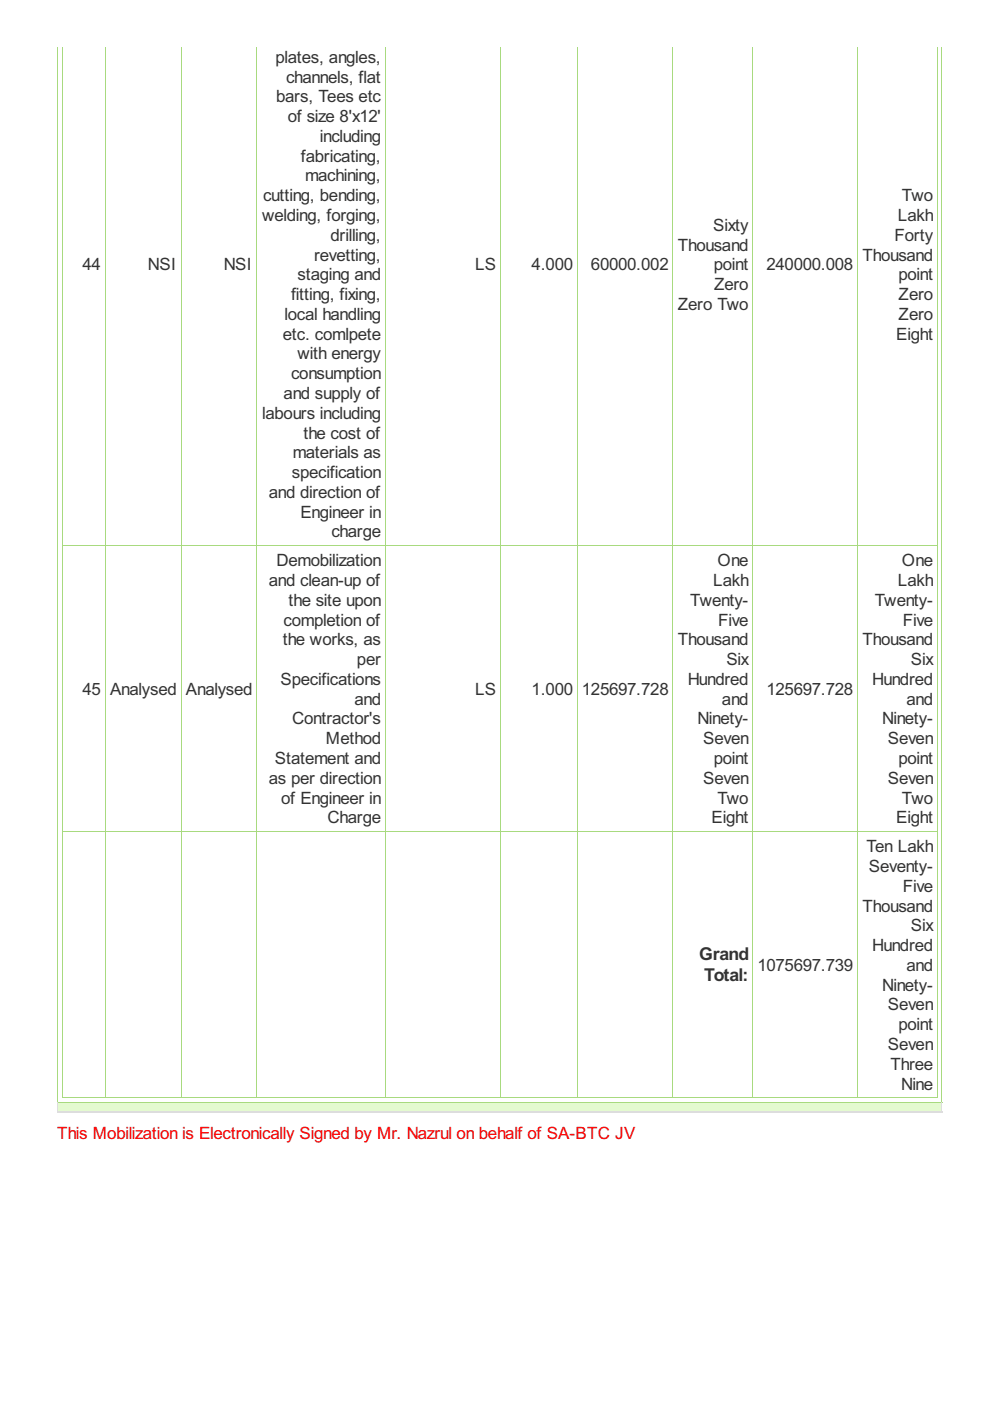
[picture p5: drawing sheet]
<svg xmlns="http://www.w3.org/2000/svg" width="210mm" height="297mm" viewBox="0 0 210 297" stroke-linecap="round" stroke-linejoin="round" font-family="sans-serif">
<defs><g id="words">
<g font-size="4.2" fill="#333">
<text x="148.2" y="203.6">Grand</text>
<text x="149.3" y="207.9">Total:</text>
</g>
<g font-size="4" fill="#333">
<text x="58.4" y="13.3">plates, angles,</text>
<text x="60.7" y="17.5">channels, flat</text>
<text x="58.6" y="21.7">bars, Tees etc</text>
<text x="61" y="25.9">of size 8'x12'</text>
<text x="63.8" y="34.3">fabricating,</text>
<text x="67.8" y="30.1">including</text>
<text x="64.7" y="38.5">machining,</text>
<text x="55.6" y="46.9">welding, forging,</text>
<text x="55.8" y="42.7">cutting, bending,</text>
<text x="190.4" y="46.9">Lakh</text>
<text x="191.2" y="42.7">Two</text>
<text x="70.1" y="51">drilling,</text>
<text x="143.7" y="53.1">Thousand</text>
<text x="151.2" y="49">Sixty</text>
<text x="189.7" y="51">Forty</text>
<text x="17.5" y="57.3">44</text>
<text x="31.4" y="57.3">NSI</text>
<text x="47.4" y="57.3">NSI</text>
<text x="63.1" y="59.4">staging and</text>
<text x="66.6" y="55.2">revetting,</text>
<text x="100.7" y="57.3">LS</text>
<text x="112.7" y="57.3">4.000</text>
<text x="125.3" y="57.3">60000.002</text>
<text x="151.3" y="57.3">point</text>
<text x="162.5" y="57.3">240000.008</text>
<text x="182.8" y="55.2">Thousand</text>
<text x="190.5" y="59.4">point</text>
<text x="61.7" y="63.6">fitting, fixing,</text>
<text x="143.7" y="65.7">Zero Two</text>
<text x="151.4" y="61.5">Zero</text>
<text x="190.5" y="63.6">Zero</text>
<text x="60.3" y="67.8">local handling</text>
<text x="190.5" y="67.8">Zero</text>
<text x="60" y="72">etc. comlpete</text>
<text x="63.1" y="76.2">with energy</text>
<text x="190" y="72">Eight</text>
<text x="61.7" y="80.4">consumption</text>
<text x="55.6" y="88.8">labours including</text>
<text x="60.1" y="84.6">and supply of</text>
<text x="64.3" y="93">the cost of</text>
<text x="61.9" y="101.4">specification</text>
<text x="62.1" y="97.2">materials as</text>
<text x="57" y="105.6">and direction of</text>
<text x="63.7" y="109.8">Engineer in</text>
<text x="70.3" y="113.9">charge</text>
<text x="57" y="124.3">and clean-up of</text>
<text x="58.6" y="120.1">Demobilization</text>
<text x="151.2" y="124.3">Lakh</text>
<text x="152.1" y="120.1">One</text>
<text x="190.4" y="124.3">Lakh</text>
<text x="191.2" y="120.1">One</text>
<text x="61.2" y="128.4">the site upon</text>
<text x="146.3" y="128.4">Twenty-</text>
<text x="185.5" y="128.4">Twenty-</text>
<text x="60" y="136.8">the works, as</text>
<text x="60.1" y="132.6">completion of</text>
<text x="143.7" y="136.8">Thousand</text>
<text x="152.3" y="132.6">Five</text>
<text x="182.8" y="136.8">Thousand</text>
<text x="191.4" y="132.6">Five</text>
<text x="75.7" y="141">per</text>
<text x="154" y="141">Six</text>
<text x="193.1" y="141">Six</text>
<text x="17.5" y="147.3">45</text>
<text x="23.3" y="147.3">Analysed</text>
<text x="39.4" y="147.3">Analysed</text>
<text x="59.5" y="145.2">Specifications</text>
<text x="75.2" y="149.4">and</text>
<text x="100.7" y="147.3">LS</text>
<text x="112.7" y="147.3">1.000</text>
<text x="123.4" y="147.3">125697.728</text>
<text x="145.8" y="145.2">Hundred</text>
<text x="153.1" y="149.4">and</text>
<text x="162.5" y="147.3">125697.728</text>
<text x="184.9" y="145.2">Hundred</text>
<text x="192.2" y="149.4">and</text>
<text x="61.9" y="153.6">Contractor's</text>
<text x="147.9" y="153.6">Ninety-</text>
<text x="187" y="153.6">Ninety-</text>
<text x="58.3" y="162">Statement and</text>
<text x="69.1" y="157.8">Method</text>
<text x="149.1" y="157.8">Seven</text>
<text x="151.3" y="162">point</text>
<text x="188.3" y="157.8">Seven</text>
<text x="190.5" y="162">point</text>
<text x="57" y="166.2">as per direction</text>
<text x="149.1" y="166.2">Seven</text>
<text x="188.3" y="166.2">Seven</text>
<text x="59.6" y="170.4">of Engineer in</text>
<text x="152.1" y="170.4">Two</text>
<text x="191.2" y="170.4">Two</text>
<text x="69.5" y="174.6">Charge</text>
<text x="150.9" y="174.6">Eight</text>
<text x="190" y="174.6">Eight</text>
<text x="183.7" y="180.7">Ten Lakh</text>
<text x="184.2" y="184.9">Seventy-</text>
<text x="191.4" y="189.1">Five</text>
<text x="182.8" y="193.3">Thousand</text>
<text x="193.1" y="197.5">Six</text>
<text x="184.9" y="201.7">Hundred</text>
<text x="160.6" y="205.8">1075697.739</text>
<text x="192.2" y="205.8">and</text>
<text x="187" y="210">Ninety-</text>
<text x="188.3" y="214.2">Seven</text>
<text x="190.5" y="218.4">point</text>
<text x="188.3" y="222.6">Seven</text>
<text x="188.8" y="226.8">Three</text>
<text x="191.1" y="231">Nine</text>
</g>
<text font-size="4" fill="#f00" x="12.1" y="241.5">This Mobilization is Electronically Signed by Mr. Nazrul on behalf of SA-BTC JV</text>
</g></defs>
<g fill="none" stroke="#a8da7f" stroke-width=".21">
<path d="M13.2 9.9v222.8M22.3 9.9v222.8M38.4 9.9v222.8M54.5 9.9v222.8M81.7 9.9v222.8M106.2 9.9v222.8M122.4 9.9v222.8M142.7 9.9v222.8M159.6 9.9v222.8M181.8 9.9v222.8M198.8 9.9v222.8M13.1 115.6h185.8"/>
<path d="M13.1 176.2h185.8M13.1 232.7h185.8"/>
</g>
<path d="M12.1 233.6h187.5v2.1h-187.5z" fill="#e4fad0"/>
<path d="M12.2 9.9v223.9M199.6 9.9v223.9M12.1 233.7h187.6" fill="none" stroke="#a8da7f" stroke-width=".21"/>
<path d="M12.2 233.6v2.3M199.6 233.6v2.3" fill="none" stroke="#ddd" stroke-width=".21"/>
<path d="M12.1 235.7h187.6" fill="none" stroke="#ddd" stroke-width=".35"/>
<use href="#words"/>
</svg>
